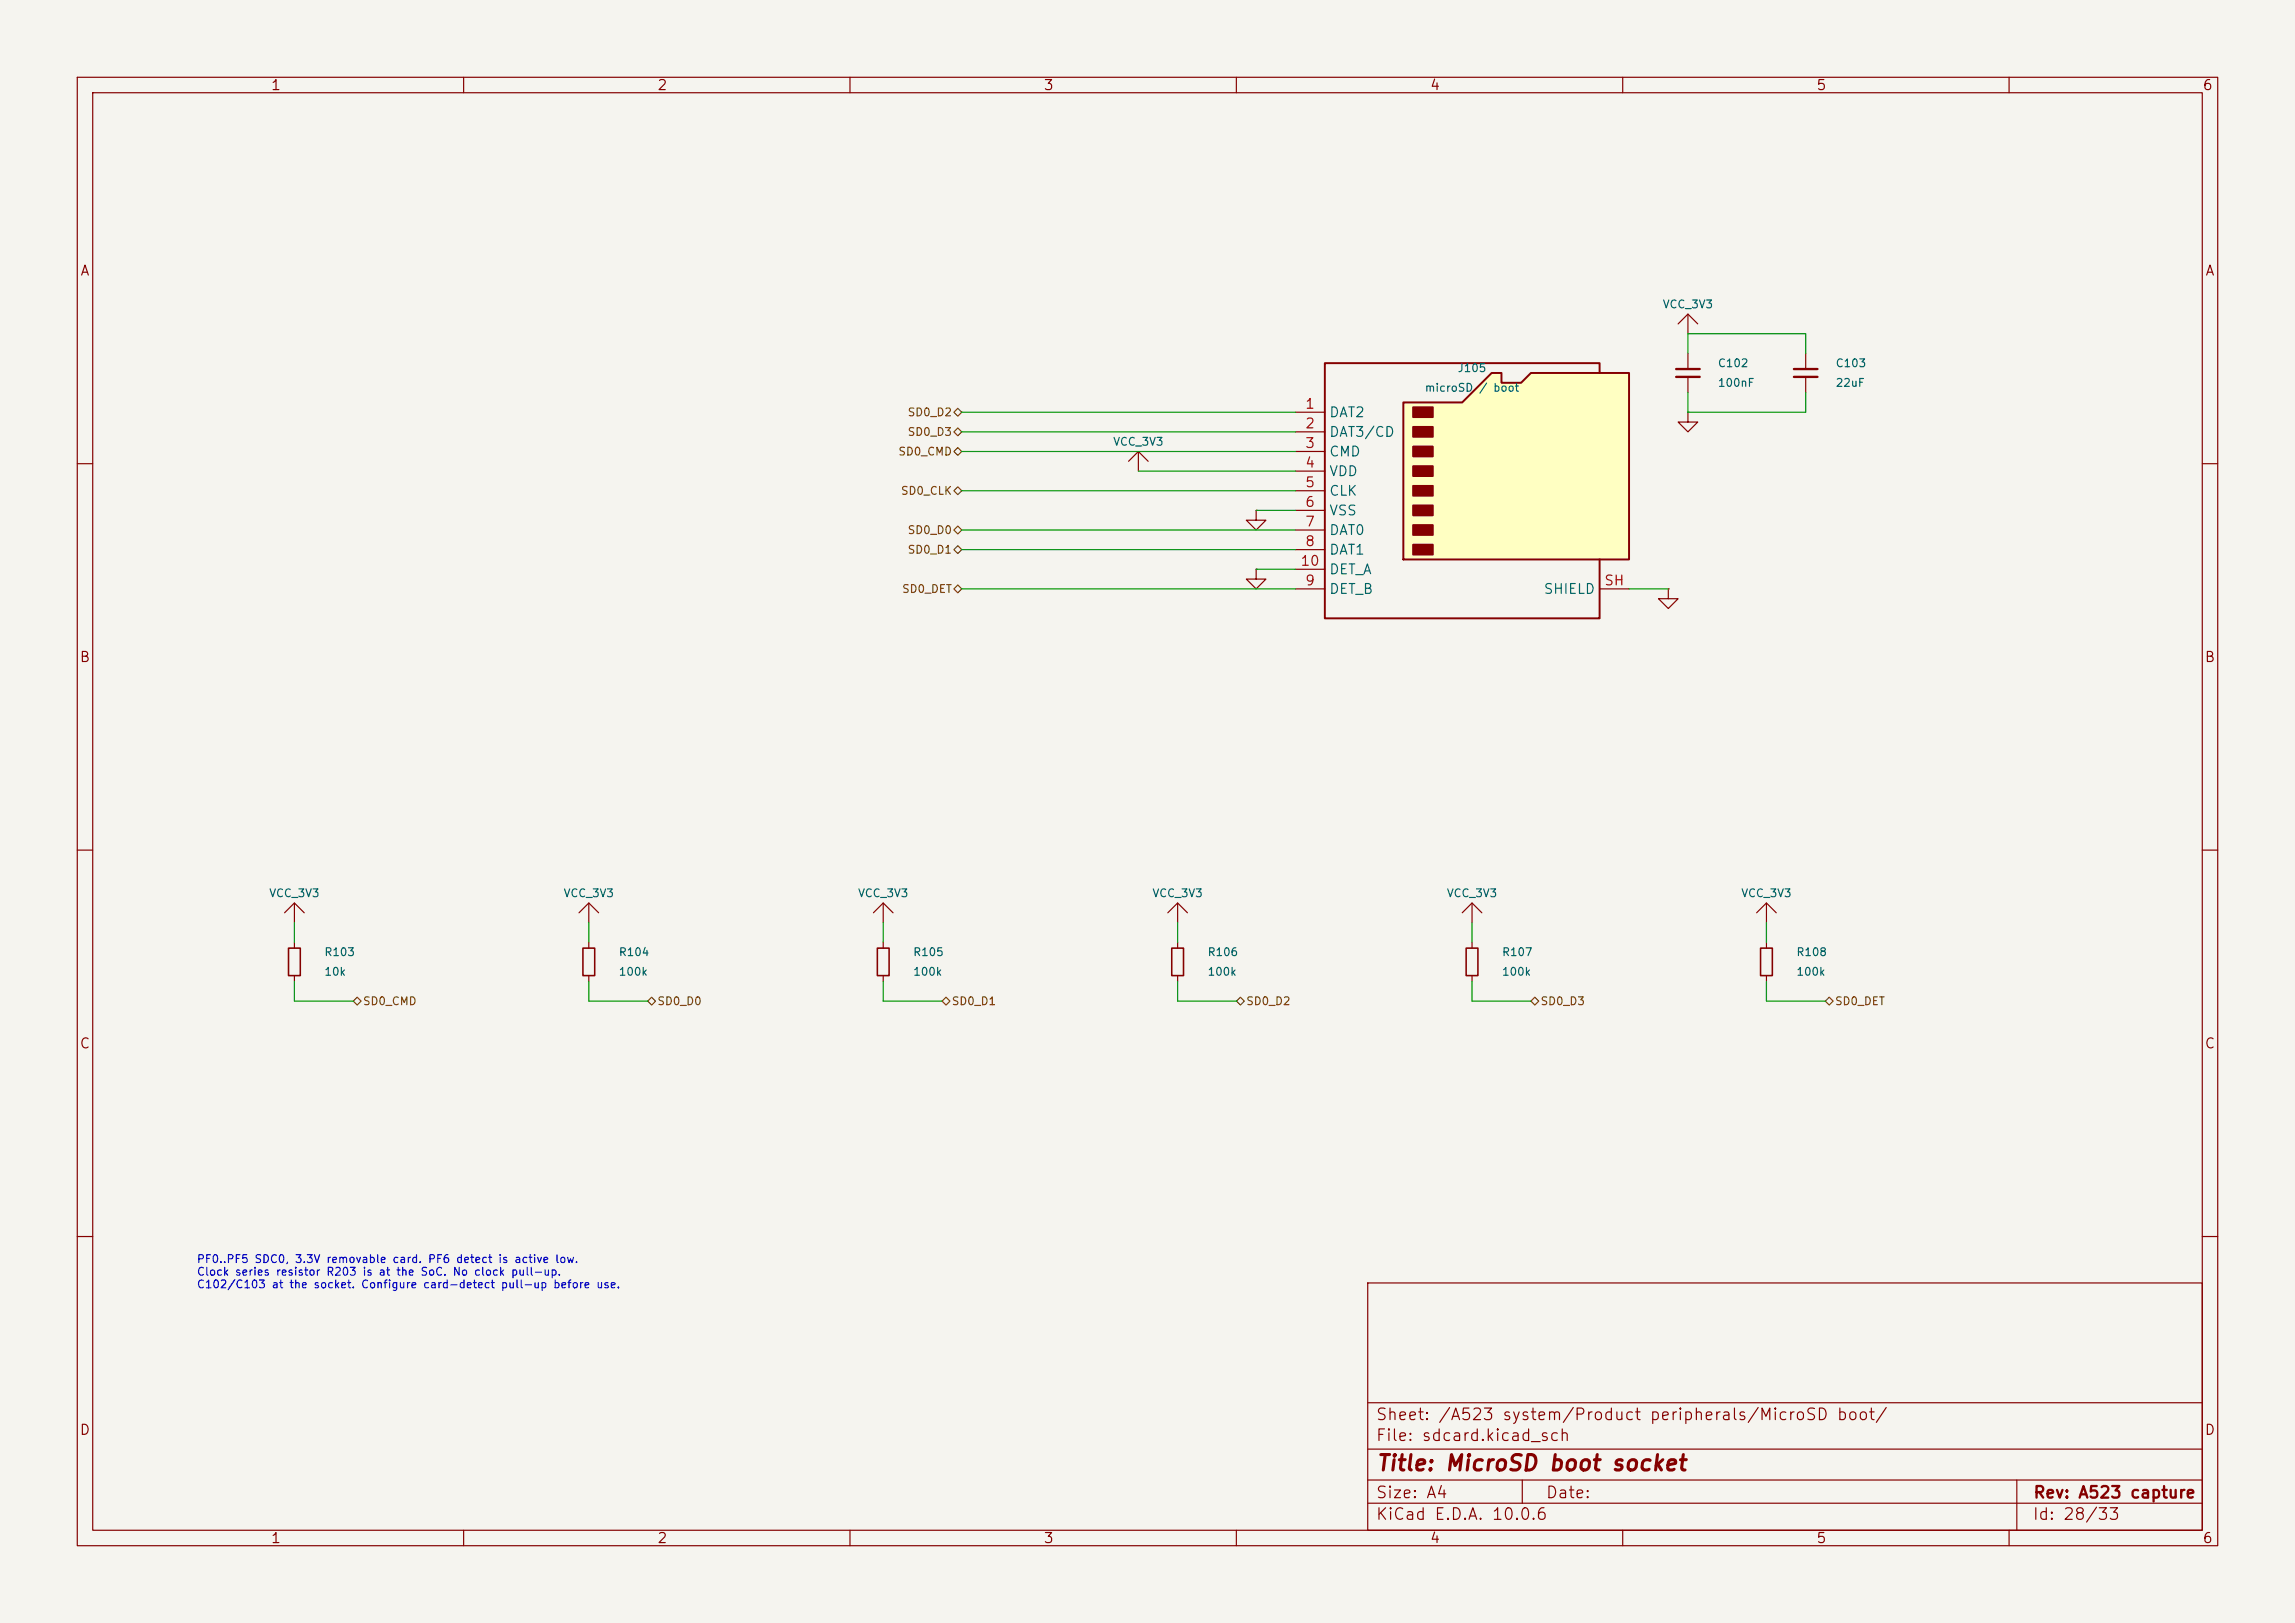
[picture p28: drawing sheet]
<svg xmlns="http://www.w3.org/2000/svg" width="297mm" height="210mm" viewBox="0 0 297 210" stroke-linecap="round" stroke-linejoin="round" font-family="sans-serif">
<defs><g id="words">
<text font-size="2" fill="#840000" x="178" y="190.8">Title: MicroSD boot socket</text>
<g font-size="1.5" fill="#840000">
<text x="178" y="184.1">Sheet: /A523 system/Product peripherals/MicroSD boot/</text>
<text x="178" y="186.8">File: sdcard.kicad_sch</text>
<text x="178" y="197">KiCad E.D.A. 10.0.6</text>
<text x="178" y="194.2">Size: A4</text>
<text x="200" y="194.2">Date:</text>
<text x="263" y="197">Id: 28/33</text>
<text x="263" y="194.2">Rev: A523 capture</text>
</g>
<g font-size="1.3" fill="#840000">
<text x="35" y="12">1</text>
<text x="85" y="12">2</text>
<text x="135" y="12">3</text>
<text x="185" y="12">4</text>
<text x="235" y="12">5</text>
<text x="285" y="12">6</text>
<text x="10.3" y="36">A</text>
<text x="285.3" y="36">A</text>
<text x="10.2" y="86">B</text>
<text x="285.2" y="86">B</text>
<text x="10.2" y="136">C</text>
<text x="285.2" y="136">C</text>
<text x="10.2" y="186">D</text>
<text x="285.2" y="186">D</text>
<text x="35" y="200">1</text>
<text x="85" y="200">2</text>
<text x="135" y="200">3</text>
<text x="185" y="200">4</text>
<text x="235" y="200">5</text>
<text x="285" y="200">6</text>
</g>
<g font-size="1.3" fill="#a90000">
<text x="168.8" y="53.2">1</text>
<text x="168.8" y="55.7">2</text>
<text x="168.8" y="58.3">3</text>
<text x="168.8" y="60.8">4</text>
<text x="168.8" y="63.4">5</text>
<text x="168.8" y="65.9">6</text>
<text x="168.8" y="68.4">7</text>
<text x="168.8" y="71">8</text>
<text x="168.2" y="73.5">10</text>
<text x="168.8" y="76.1">9</text>
<text x="207.5" y="76.1">SH</text>
</g>
<g font-size="1.3" fill="#006464">
<text x="171.9" y="54.3">DAT2</text>
<text x="171.9" y="56.8">DAT3/CD</text>
<text x="171.9" y="59.4">CMD</text>
<text x="171.9" y="61.9">VDD</text>
<text x="171.9" y="64.5">CLK</text>
<text x="171.9" y="67">VSS</text>
<text x="171.9" y="69.5">DAT0</text>
<text x="171.9" y="72.1">DAT1</text>
<text x="171.9" y="77.2">DET_B</text>
<text x="171.9" y="74.6">DET_A</text>
<text x="199.7" y="77.2">SHIELD</text>
</g>
<g font-size="1" fill="#006464">
<text x="215.1" y="40.1">VCC_3V3</text>
<text x="222.2" y="47.8">C102</text>
<text x="237.5" y="47.8">C103</text>
<text x="184.3" y="50.9">microSD / boot</text>
<text x="188.6" y="48.4">J105</text>
<text x="222.2" y="50.3">100nF</text>
<text x="237.5" y="50.3">22uF</text>
<text x="144" y="57.9">VCC_3V3</text>
<text x="34.8" y="116.3">VCC_3V3</text>
<text x="72.9" y="116.3">VCC_3V3</text>
<text x="111" y="116.3">VCC_3V3</text>
<text x="149.1" y="116.3">VCC_3V3</text>
<text x="187.2" y="116.3">VCC_3V3</text>
<text x="225.3" y="116.3">VCC_3V3</text>
<text x="41.9" y="124">R103</text>
<text x="80" y="124">R104</text>
<text x="118.1" y="124">R105</text>
<text x="156.2" y="124">R106</text>
<text x="194.3" y="124">R107</text>
<text x="232.4" y="124">R108</text>
<text x="41.9" y="126.5">10k</text>
<text x="80" y="126.5">100k</text>
<text x="118.1" y="126.5">100k</text>
<text x="156.2" y="126.5">100k</text>
<text x="194.3" y="126.5">100k</text>
<text x="232.4" y="126.5">100k</text>
</g>
<g font-size="1" fill="#725600">
<text x="116.2" y="59.2">SD0_CMD</text>
<text x="117.4" y="54.1">SD0_D2</text>
<text x="117.4" y="56.6">SD0_D3</text>
<text x="116.5" y="64.3">SD0_CLK</text>
<text x="117.4" y="71.9">SD0_D1</text>
<text x="117.4" y="69.3">SD0_D0</text>
<text x="116.7" y="77">SD0_DET</text>
<text x="46.9" y="130.3">SD0_CMD</text>
<text x="85" y="130.3">SD0_D0</text>
<text x="123.1" y="130.3">SD0_D1</text>
<text x="161.2" y="130.3">SD0_D2</text>
<text x="199.3" y="130.3">SD0_D3</text>
<text x="237.4" y="130.3">SD0_DET</text>
</g>
<g font-size="1" fill="#0000c2">
<text x="25.4" y="163.7">PF0..PF5 SDC0, 3.3V removable card. PF6 detect is active low.</text>
<text x="25.4" y="165.3">Clock series resistor R203 is at the SoC. No clock pull-up.</text>
<text x="25.4" y="166.9">C102/C103 at the socket. Configure card-detect pull-up before use.</text>
</g>
</g></defs>
<path d="M0 0h297v210h-297z" fill="#f5f4ef" stroke="#f5f4ef" stroke-width=".13"/>
<g fill="none" stroke="#840000" stroke-width=".15">
<path d="M10 10h277v190h-277zM12 12h273v186h-273zM60 10v2M110 10v2M160 10v2M210 10v2M260 10v2M218.4 53.3v1.3h1.3l-1.3 1.3-1.2-1.3h1.2M218.4 53.3h.1M10 60h2M162.6 73.7v1.2h1.2l-1.2 1.3-1.3-1.3h1.3M162.6 73.7h.1"/>
<path d="M162.6 66v1.3h1.2l-1.2 1.3-1.3-1.3h1.3M162.6 66h.1M215.9 76.2v1.3h1.3l-1.3 1.2-1.3-1.2h1.3M215.9 76.2h.1M285 60h2M10 110h2M151.1 118.1l1.3-1.3 1.3 1.3M152.4 116.8v2.6M285 110h2M76.2 121.9v.8M76.2 126.2v.8M152.4 121.9v.8"/>
<path d="M152.4 126.2v.8M190.5 121.9v.8M190.5 126.2v.8M10 160h2M177 166h108v32h-108zM285 160h2M60 198v2M110 198v2M160 198v2M177 194.5h108M177 191.5h108M177 187.5h108"/>
<path d="M177 181.5h108M197 191.5v3M210 198v2M260 198v2M261 191.5v6.5"/>
</g>
<path d="M75.4 122.7h1.6v3.5h-1.6zM151.6 122.7h1.6v3.5h-1.6zM189.7 122.7h1.6v3.5h-1.6z" fill="none" stroke="#840000" stroke-width=".2"/>
<path d="M181.6 52.1h7.6l3.8-3.8h1.3v1.2h2.5l1.3-1.2h12.7v24.1h-29.2z" fill="#ffffc2"/>
<path d="M181.6 52.1h7.6l3.8-3.8h1.3v1.2h2.5l1.3-1.2h12.7v24.1h-29.2zM207 48.3v-1.3h-35.6v33h35.6v-7.6" fill="none" stroke="#840000" stroke-width=".25"/>
<g fill="#840000" stroke="#840000" stroke-width=".25">
<path d="M182.9 52.7h2.5v1.3h-2.5z"/>
<path d="M182.9 55.2h2.5v1.3h-2.5z"/>
<path d="M182.9 57.8h2.5v1.3h-2.5z"/>
<path d="M182.9 60.3h2.5v1.3h-2.5z"/>
<path d="M182.9 62.9h2.5v1.2h-2.5z"/>
<path d="M182.9 65.4h2.5v1.3h-2.5z"/>
<path d="M182.9 67.9h2.5v1.3h-2.5z"/>
<path d="M182.9 70.5h2.5v1.3h-2.5z"/>
</g>
<g fill="none" stroke="#840000" stroke-width=".15">
<path d="M146 59.7l1.3-1.3 1.3 1.3M147.3 58.4v2.6M167.6 53.3h3.8M167.6 55.9h3.8M167.6 58.4h3.8M217.2 41.9l1.2-1.3 1.3 1.3M218.4 40.6v2.6M218.4 45.7v2.1M218.4 48.8v2M233.7 45.7v2.1M233.7 48.8v2M167.6 61h3.8"/>
<path d="M167.6 63.5h3.8M167.6 66h3.8M167.6 68.6h3.8M167.6 71.1h3.8M167.6 76.2h3.8M167.6 73.7h3.8M207 76.2h3.8M36.8 118.1l1.3-1.3 1.3 1.3M38.1 116.8v2.6M74.9 118.1l1.3-1.3 1.3 1.3M76.2 116.8v2.6M113 118.1l1.3-1.3 1.3 1.3"/>
<path d="M114.3 116.8v2.6M189.2 118.1l1.3-1.3 1.3 1.3M190.5 116.8v2.6M227.3 118.1l1.3-1.3 1.3 1.3M228.6 116.8v2.6M38.1 121.9v.8M38.1 126.2v.8M114.3 121.9v.8M114.3 126.2v.8M228.6 121.9v.8M228.6 126.2v.8"/>
</g>
<path d="M37.3 122.7h1.6v3.5h-1.6zM113.5 122.7h1.6v3.5h-1.6zM227.8 122.7h1.6v3.5h-1.6z" fill="none" stroke="#840000" stroke-width=".2"/>
<path d="M216.9 47.8h3.1M216.9 48.8h3.1M232.2 47.8h3M232.2 48.8h3" fill="none" stroke="#840000" stroke-width=".3"/>
<g fill="none" stroke="#725600" stroke-width=".15">
<path d="M123.4 55.9l.6-.5 .5 .5-.5 .5zM124 52.8l.5 .5-.5 .5-.6-.5zM124 57.9l.5 .5-.5 .5-.6-.5zM123.4 68.6l.6-.5 .5 .5-.5 .5zM124 63l.5 .5-.5 .5-.6-.5zM124 70.6l.5 .5-.5 .5-.6-.5zM124 75.7l.5 .5-.5 .5-.6-.5zM45.7 129.5l.5-.5 .5 .5-.5 .5zM84.3 129l.5 .5-.5 .5-.5-.5zM121.9 129.5l.5-.5 .5 .5-.5 .5zM160 129.5l.5-.5 .5 .5-.5 .5zM198.1 129.5l.5-.5 .5 .5-.5 .5z"/>
<path d="M236.2 129.5l.5-.5 .5 .5-.5 .5z"/>
</g>
<g fill="none" stroke="#009600" stroke-width=".15">
<path d="M124.5 55.9h43.1M124.5 58.4h43.1M124.5 53.3h43.1M218.4 45.7v-2.5h15.3v2.5M218.4 50.8v2.5h15.3v-2.5M124.5 76.2h43.1M124.5 71.1h43.1M124.5 68.6h43.1M124.5 63.5h43.1M147.3 61h20.3M162.6 73.7h5M162.6 66h5"/>
<path d="M210.8 76.2h5.1M38.1 119.4v2.5M76.2 119.4v2.5M114.3 119.4v2.5M152.4 119.4v2.5M190.5 119.4v2.5M228.6 119.4v2.5M38.1 127v2.5h7.6M76.2 127v2.5h7.6M114.3 127v2.5h7.6M152.4 127v2.5h7.6M190.5 127v2.5h7.6"/>
<path d="M228.6 127v2.5h7.6"/>
</g>
<use href="#words"/>
</svg>
